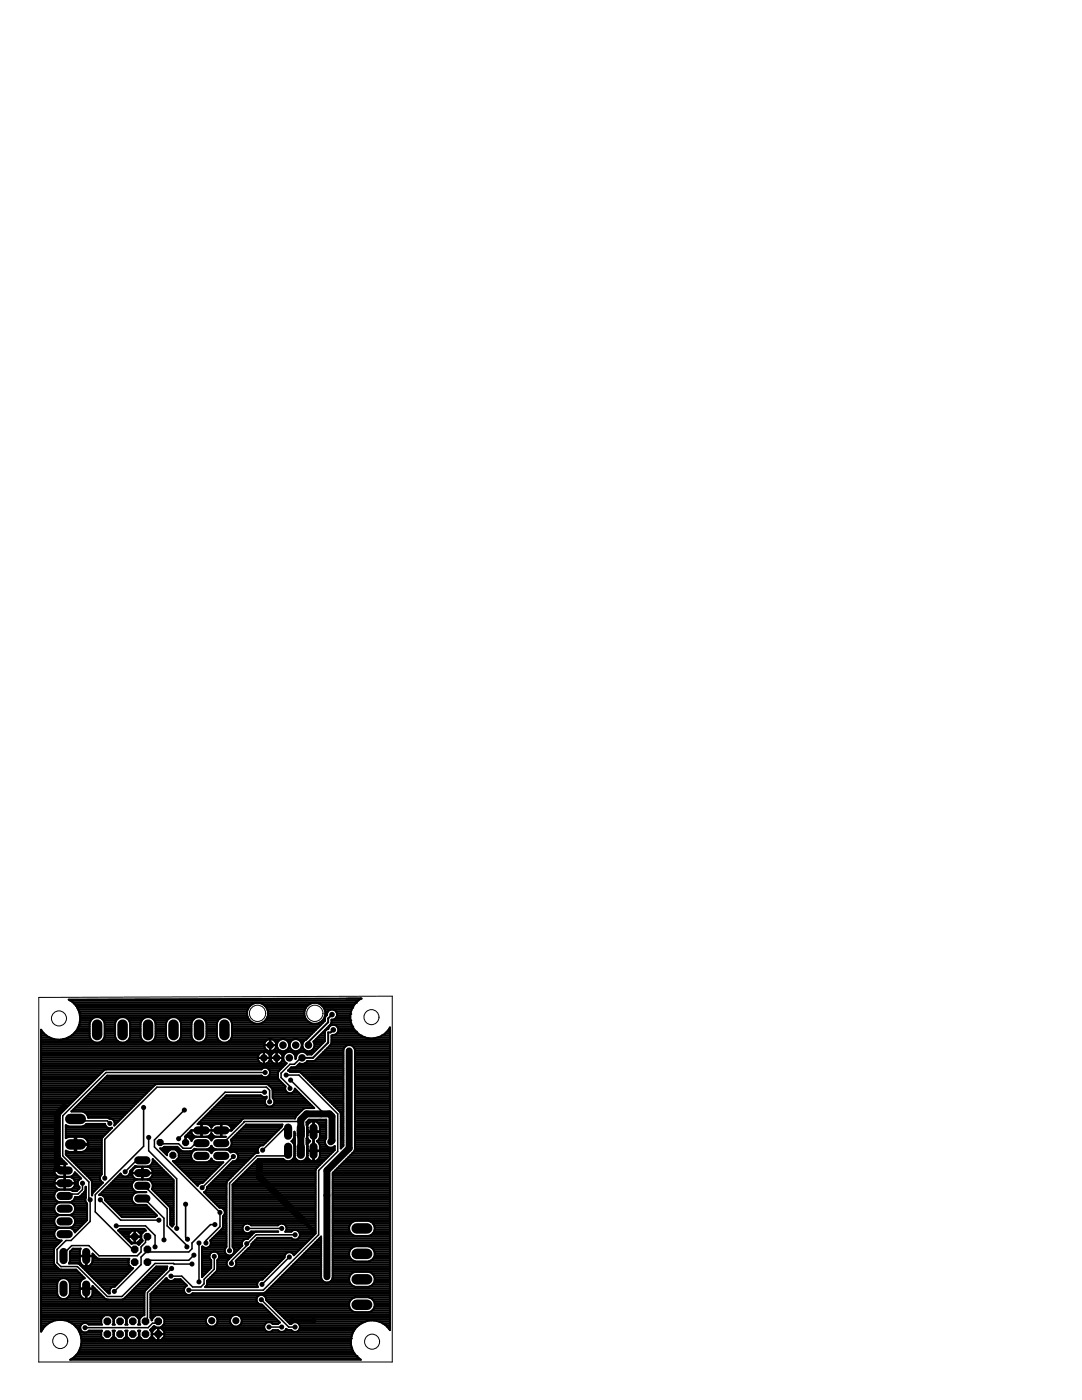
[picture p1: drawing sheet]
<svg xmlns="http://www.w3.org/2000/svg" width="216mm" height="279mm" viewBox="0 0 216 279" stroke-linecap="round" stroke-linejoin="round" font-family="sans-serif">
<g fill="none" stroke="#000" stroke-width=".2">
<path d="M7.7 199.1l70.6-.3v73h-70.6z"/>
<circle cx="11.8" cy="203.2" r="1.5"/>
<circle cx="51.4" cy="202.2" r="1.63"/>
<circle cx="62.8" cy="202.2" r="1.63"/>
<circle cx="74.1" cy="203" r="1.5"/>
<circle cx="12" cy="267.6" r="1.5"/>
<circle cx="74.2" cy="267.8" r="1.5"/>
</g>
<g fill="#000">
<circle cx="72" cy="199.3" r=".2"/>
<circle cx="13.3" cy="207.2" r=".2"/>
<circle cx="14.4" cy="206.6" r=".2"/>
<circle cx="15.3" cy="205.7" r=".2"/>
<circle cx="15.8" cy="204.5" r=".2"/>
<circle cx="15.8" cy="202" r=".2"/>
<circle cx="52.7" cy="211.1" r=".75"/>
<circle cx="52.8" cy="218" r=".51"/>
<circle cx="52.9" cy="214" r=".51"/>
<circle cx="53.8" cy="219.9" r=".51"/>
<circle cx="53.9" cy="208.6" r=".75"/>
<circle cx="55.2" cy="211.1" r=".75"/>
<circle cx="56.5" cy="208.6" r=".75"/>
<circle cx="57.1" cy="214.6" r=".51"/>
<circle cx="57.7" cy="211.1" r=".75"/>
<circle cx="57.9" cy="217.2" r=".51"/>
<circle cx="58" cy="215.6" r=".51"/>
<circle cx="59" cy="208.6" r=".75"/>
<circle cx="60.3" cy="211.1" r=".75"/>
<circle cx="61.5" cy="208.6" r=".75"/>
<circle cx="66.2" cy="202.5" r=".55"/>
<circle cx="66.5" cy="205.5" r=".55"/>
<circle cx="69.7" cy="209.7" r=".55"/>
<circle cx="69.9" cy="203.6" r=".2"/>
<circle cx="69.9" cy="202.4" r=".2"/>
<circle cx="70.3" cy="201.1" r=".2"/>
<circle cx="70.3" cy="204.8" r=".2"/>
<circle cx="71" cy="200.1" r=".2"/>
<circle cx="71" cy="205.9" r=".2"/>
<circle cx="72" cy="206.7" r=".2"/>
<circle cx="73.2" cy="207.2" r=".2"/>
<circle cx="74.4" cy="207.2" r=".2"/>
<circle cx="75.7" cy="207" r=".2"/>
<circle cx="77.6" cy="205.4" r=".2"/>
<circle cx="12.8" cy="220.9" r=".51"/>
<circle cx="16.5" cy="236.1" r=".51"/>
<circle cx="18" cy="239.4" r=".51"/>
<circle cx="20" cy="239.4" r=".51"/>
<circle cx="20.9" cy="235.1" r=".51"/>
<circle cx="21.9" cy="224.2" r=".51"/>
<circle cx="25" cy="233.9" r=".51"/>
<circle cx="28.7" cy="221" r=".51"/>
<circle cx="29.7" cy="227" r=".51"/>
<circle cx="32" cy="228" r=".77"/>
<circle cx="34.5" cy="230.6" r=".77"/>
<circle cx="35.6" cy="227.3" r=".51"/>
<circle cx="36.8" cy="221.5" r=".51"/>
<circle cx="37" cy="228" r=".77"/>
<circle cx="40.3" cy="237" r=".51"/>
<circle cx="44.9" cy="226.9" r=".2"/>
<circle cx="46.6" cy="230.8" r=".51"/>
<circle cx="51.8" cy="231.8" r=".55"/>
<circle cx="52.4" cy="229.5" r=".51"/>
<circle cx="58.8" cy="230.2" r=".2"/>
<circle cx="58.8" cy="229.5" r=".2"/>
<circle cx="58.8" cy="230.6" r=".2"/>
<circle cx="58.8" cy="229.9" r=".2"/>
<circle cx="58.8" cy="229.1" r=".2"/>
<circle cx="58.8" cy="226.6" r=".2"/>
<circle cx="58.8" cy="226.2" r=".2"/>
<circle cx="58.8" cy="228.8" r=".2"/>
<circle cx="61.3" cy="230.6" r=".2"/>
<circle cx="61.3" cy="229.1" r=".2"/>
<circle cx="61.3" cy="228.8" r=".2"/>
<circle cx="61.3" cy="225.4" r=".2"/>
<circle cx="61.3" cy="225.1" r=".2"/>
<circle cx="61.3" cy="230.2" r=".2"/>
<circle cx="61.3" cy="229.5" r=".2"/>
<circle cx="61.3" cy="229.9" r=".2"/>
<circle cx="61.3" cy="226.6" r=".2"/>
<circle cx="61.3" cy="226.2" r=".2"/>
<circle cx="65.2" cy="238.6" r=".55"/>
<circle cx="66" cy="227.9" r=".55"/>
<circle cx="22.8" cy="257.7" r=".51"/>
<circle cx="23.2" cy="244.6" r=".51"/>
<circle cx="26.9" cy="249.3" r=".82"/>
<circle cx="26.9" cy="246.8" r=".82"/>
<circle cx="26.9" cy="251.9" r=".82"/>
<circle cx="29.4" cy="249.3" r=".82"/>
<circle cx="29.4" cy="246.8" r=".82"/>
<circle cx="29.4" cy="251.9" r=".82"/>
<circle cx="30.9" cy="248.8" r=".51"/>
<circle cx="31.7" cy="243.5" r=".51"/>
<circle cx="32.7" cy="247.4" r=".51"/>
<circle cx="34.1" cy="254.7" r=".51"/>
<circle cx="34.2" cy="253.2" r=".51"/>
<circle cx="35.3" cy="245.2" r=".51"/>
<circle cx="37" cy="240.3" r=".51"/>
<circle cx="37.3" cy="248.8" r=".51"/>
<circle cx="37.4" cy="247.3" r=".51"/>
<circle cx="37.7" cy="257.5" r=".51"/>
<circle cx="38.3" cy="252.3" r=".51"/>
<circle cx="38.7" cy="250.5" r=".51"/>
<circle cx="39.7" cy="248.1" r=".51"/>
<circle cx="39.7" cy="255.8" r=".51"/>
<circle cx="41.1" cy="248.1" r=".51"/>
<circle cx="42.8" cy="250.7" r=".51"/>
<circle cx="42.9" cy="244.4" r=".51"/>
<circle cx="43.9" cy="242" r=".51"/>
<circle cx="45.8" cy="249.6" r=".51"/>
<circle cx="46.2" cy="252.1" r=".51"/>
<circle cx="49.2" cy="248.2" r=".51"/>
<circle cx="49.4" cy="245.2" r=".51"/>
<circle cx="52.1" cy="259.4" r=".51"/>
<circle cx="52.3" cy="256.3" r=".51"/>
<circle cx="56.2" cy="245.2" r=".51"/>
<circle cx="57.7" cy="250.9" r=".51"/>
<circle cx="58.9" cy="246.4" r=".51"/>
<circle cx="60.5" cy="243.6" r=".55"/>
<circle cx="62.6" cy="245.8" r=".55"/>
<circle cx="65.2" cy="254.8" r=".55"/>
<circle cx="13.6" cy="263.7" r=".2"/>
<circle cx="14.7" cy="264.3" r=".2"/>
<circle cx="14.7" cy="271" r=".2"/>
<circle cx="17" cy="265" r=".51"/>
<circle cx="21.4" cy="263.7" r=".82"/>
<circle cx="21.4" cy="266.2" r=".82"/>
<circle cx="24" cy="266.2" r=".82"/>
<circle cx="24" cy="263.7" r=".82"/>
<circle cx="26.5" cy="263.7" r=".82"/>
<circle cx="26.5" cy="266.2" r=".82"/>
<circle cx="29" cy="263.7" r=".82"/>
<circle cx="29" cy="266.2" r=".82"/>
<circle cx="31.6" cy="266.2" r=".82"/>
<circle cx="31.6" cy="263.7" r=".82"/>
<circle cx="42.2" cy="263.6" r=".71"/>
<circle cx="47.1" cy="263.6" r=".71"/>
<circle cx="53.7" cy="264.8" r=".51"/>
<circle cx="56.2" cy="264.8" r=".51"/>
<circle cx="58.2" cy="263.6" r=".55"/>
<circle cx="58.9" cy="264.8" r=".51"/>
<circle cx="62.6" cy="263.6" r=".55"/>
<circle cx="70" cy="267.1" r=".2"/>
<circle cx="71.1" cy="270.7" r=".2"/>
<circle cx="72.1" cy="264.1" r=".2"/>
<circle cx="74.6" cy="263.5" r=".2"/>
<circle cx="75.8" cy="263.8" r=".2"/>
<circle cx="76.9" cy="264.4" r=".2"/>
</g>
<g fill="none" stroke="#000" stroke-width="1.6">
<path d="M12.1 233.6h1.6M12.1 236.1h1.6M12.1 238.7h1.6M27.6 231.6h1.6M27.6 234.1h1.6M27.6 236.6h1.6M27.6 239.2h1.6M39.4 225.6h1.6M39.4 228.1h1.6M39.4 230.7h1.6M43.3 225.6h1.7M43.3 228.1h1.7"/>
<path d="M43.3 230.7h1.7M57.5 225v1.7M57.5 228.9v1.6M60 225v1.7M60 228.9v1.6M62.6 225v1.7M62.6 228.9v1.6M12.1 241.2h1.6M12.1 243.8h1.6M12.1 246.3h1.6M12.7 249.9v1.6M12.7 256.4v1.6"/>
<path d="M17.2 249.9v1.6M17.2 256.4v1.6"/>
</g>
<path d="M19.4 204.5v2.1M24.5 204.5v2.1M29.5 204.5v2.1M34.6 204.5v2.1M39.7 204.5v2.1M44.8 204.5v2.1M14 223.3h2.1M14 228.4h2.1M71.2 255.3h2.1M71.2 250.2h2.1M71.2 245.2h2.1M71.2 260.4h2.1" fill="none" stroke="#000" stroke-width="2.1"/>
<path d="M60.5 243.6l2.1 2.2M58.2 263.6h4.4" fill="none" stroke="#000" stroke-width=".81"/>
<path d="M69.7 209.7v19.5l-4.5 4.4v21.2M51.8 231.8v3.1l8.7 8.7M59.9 225.6l.1 .1M66 227.9l.2-.3v-4.8l-.5-.5h-4.5l-1.2 1.1v6.3" fill="none" stroke="#000" stroke-width="1.4"/>
<path d="M12.8 220.9l-1.4 1.4v10.9l1.5 .4" fill="none" stroke="#000" stroke-width="1.3"/>
<g fill="none" stroke="#000" stroke-width=".41">
<path d="M14 199.7h57.5M14.4 199.9h.1M14.4 199.9l.9 .9M69.1 199.3h2.9M72 199.3l-1 .8-.7 1M72 199.3l-58.3 .2 .7 .4M8.2 207.4h2.6M8.2 219.9h6.2M8.2 219.6h6.6M8.2 219.2h7M8.2 218.8h7.3M8.2 218.4h7.7"/>
<path d="M8.2 218.1h8.1M8.2 217.7h8.4M8.2 217.3h8.8M8.2 217h9.2M8.2 216.6h9.5M8.2 216.2h9.9M8.2 215.9h10.3M8.2 215.5h10.6M8.2 215.1h11M8.2 214.8h11.4M8.2 214.4h11.7M8.2 214h12.1"/>
<path d="M8.2 213.7h12.5M8.2 213.3h44.1M8.2 212.9h48.3M8.2 212.6h48.6M8.2 212.2h43.9M8.2 211.8h43.4M8.2 211.5h43.3M8.2 211.1h43.3M8.2 210.7h43.3M8.2 210.3h43.5M8.2 210h44.1M8.2 209.6h45.1"/>
<path d="M8.2 209.2h44.7M8.2 208.9h44.5M8.2 208.5h44.5M8.2 208.1h44.6M8.2 207.8h10.2M8.2 207h1.7M8.2 206.7h1.1M8.2 206.3h.6M8.2 205.9h.3M8.2 205.6h.1M8.6 206.1l-.4-.6v60.3l.7-1.1M8.6 206.1h.1"/>
<path d="M8.6 206.1l1 .8M9.6 206.9h.1M9.6 206.9l1.2 .5M10.8 207.4l1.3 .1M12.1 207.5h.1M12.5 207.4h5.6M13.6 207h4.3M14.3 206.7h3.6M14.4 206.6l-1.1 .6-1.2 .3M14.4 206.6h.1M14.5 200h56.6M14.7 206.3h3.2"/>
<path d="M14.9 200.4h35.5M15 205.9h2.9M15.2 200.8h34.7M15.3 200.8a4.3 4.3 0 0 1-.9 5.8M15.3 200.8h.1M15.3 205.6h2.6M15.4 201.1h34.2M15.5 205.2h2.4M15.6 201.5h33.8M15.7 204.8h2.2M15.8 201.9h33.5M15.8 204.5h2.1"/>
<path d="M15.9 202.2h33.4M15.9 204.1h2M15.9 202.6h33.4M16 203.7h2.1M16 203h33.4M16 203.3h2.4M16.1 219.9h11.4M16.5 219.6h11.4M16.9 219.2h11.3M17.2 218.8h11.4M17.6 218.4h11.4M18 218.1h11.3"/>
<path d="M18.1 207.4a1.53 1.53 0 0 0 2.6 0M18.4 217.7h11.3M18.7 217.3h11.4M19.1 203l-.6 .2-.4 .4-.2 .6v2.7l.2 .5M19.1 217h11.3M19.5 216.6h11.3M19.7 203l.5 .2 .5 .4 .2 .6v2.7l-.2 .5M19.8 216.2h36.6M20.2 215.9h35.8M20.3 207.8h3.2M20.4 203.3h3.1M20.6 215.5h35.1"/>
<path d="M20.7 207.4h2.5M20.7 203.7h2.5M20.8 207h2.2M20.8 204.1h2.2M20.9 206.7h2.1M20.9 206.3h2.1M20.9 205.9h2.1M20.9 205.6h2.1M20.9 205.2h2.1M20.9 204.8h2.1M20.9 204.5h2.1M20.9 215.1h34.6"/>
<path d="M21.3 214.8h31M23.2 207.4a1.53 1.53 0 0 0 2.5 0M24.2 203l-.6 .2-.4 .4-.2 .6v2.7l.2 .5M24.8 203l.5 .2 .4 .4 .3 .6v2.7l-.3 .5M25.4 207.8h3.2M25.5 203.3h3.1M25.8 207.4h2.5M25.8 203.7h2.4M25.9 207h2.2M25.9 204.1h2.2M26 206.7h2M26 206.3h2"/>
<path d="M26 205.9h2M26 205.6h2M26 205.2h2M26 204.8h2M26 204.5h2M29.2 203l-.5 .2-.4 .4-.3 .6v2.7a1.53 1.53 0 0 0 1.2 1.2 1.53 1.53 0 0 0 1.6-.7M29.8 203l.6 .2 .4 .4 .2 .6v2.7l-.2 .5M30.5 207.8h3.2M30.5 203.3h3.1M30.8 207.4h2.5M30.9 203.7h2.4M31 207h2.2"/>
<path d="M31 204.1h2.2M31 206.7h2.1M31 206.3h2.1M31 205.9h2.1M31 205.6h2.1M31 205.2h2.1M31 204.8h2.1M31 204.5h2.1M34.3 203l-.5 .2-.5 .4-.2 .6v2.7a1.53 1.53 0 0 0 1.2 1.2 1.53 1.53 0 0 0 1.6-.7M34.9 203l.6 .2 .4 .4 .2 .6v2.7l-.2 .5M35.6 207.8h3.2M35.6 203.3h3.1"/>
<path d="M35.9 207.4h2.5M35.9 203.7h2.5M36.1 207h2.2M36.1 204.1h2.1M36.1 206.7h2.1M36.1 206.3h2.1M36.1 205.9h2.1M36.1 205.6h2.1M36.1 205.2h2.1M36.1 204.8h2.1M36.1 204.5h2.1M39.4 203l-.5 .2-.5 .4-.2 .6v2.7l.2 .5"/>
<path d="M40 203l.6 .2 .4 .4 .2 .6v2.7a1.53 1.53 0 0 1-1.2 1.2 1.53 1.53 0 0 1-1.6-.7M40.6 207.8h3.2M40.7 203.3h3.1M41 207.4h2.5M41 203.7h2.5M41.1 207h2.2M41.2 204.1h2.1M41.2 206.7h2.1M41.2 206.3h2.1M41.2 205.9h2.1M41.2 205.6h2.1M41.2 205.2h2.1"/>
<path d="M41.2 204.8h2.1M41.2 204.5h2.1M43.8 219.9h9M44.2 219.6h8.7M44.5 203l-.6 .2-.4 .4-.2 .6v2.7l.2 .5M44.6 219.2h8.5M44.9 218.8h7.4M45.1 203l.5 .2 .5 .4 .2 .6v2.7a1.53 1.53 0 0 1-1.2 1.2 1.53 1.53 0 0 1-1.6-.7M45.7 207.8h7.3M45.8 203.3h3.8M46.1 207.4h7.5M46.1 203.7h3.8"/>
<path d="M46.2 207h15.3M46.2 204.1h4.2M46.3 206.7h15.6M46.3 206.3h16M46.3 205.9h16.3M46.3 205.6h16.7M46.3 205.2h17.1M46.3 204.8h17.4M46.3 204.5h17.8M49.3 202.6a2.12 2.12 0 0 0 2.1 1.8 2.12 2.12 0 0 0 2.1-1.8M49.3 202.6a2.12 2.12 0 0 1 2.1-2.5 2.12 2.12 0 0 1 2.1 2.5M51.5 211.1h2.4"/>
<path d="M51.6 211.8a1.23 1.23 0 0 1 1.1-1.9 1.23 1.23 0 0 1 1 1.9M51.6 211.8a1.23 1.23 0 0 0 2.1 0M52.4 204.1h9.5M52.4 200.4h9.4M52.6 209.9v2.4M52.6 212.2h.1M52.6 211.8h.1M52.6 211.5h.1M52.6 211.1h.1M52.6 210.7h.1M52.6 210.3h.1M52.6 210h.1"/>
<path d="M52.7 209.9v2.4M52.7 208.6h2.4M52.8 203.7h8.6M52.9 200.8h8.4M53.1 210h1.7M53.2 203.3h7.8M53.2 201.1h7.8M53.2 212.2h1.4M53.3 203h7.6M53.3 201.5h7.6M53.5 202.6h7.2M53.5 202.2h7.2"/>
<path d="M53.5 201.9h7.2M53.5 213.3h2.6M53.6 214.8h1.9M53.6 210.3h.7M53.7 211.8h.5M53.7 216.6h3.1M53.8 210.7h.3M53.8 213.7h1.9M53.8 214.4h1.7M53.8 211.5h.2M53.9 211.1h.1M53.9 214h1.6"/>
<path d="M53.9 207.4h.1M53.9 207.4v2.4M53.9 209.6h.1M53.9 209.2h.1M53.9 208.9h.1M53.9 208.5h.1M53.9 208.1h.1M53.9 207.8h.1M54 211.1h2.4M54 217h2.9M54.2 211.8a1.23 1.23 0 0 0 2 0M54.2 211.8a1.23 1.23 0 0 1 1-1.9 1.23 1.23 0 0 1 1 1.9"/>
<path d="M54.2 207.4h2M54.4 217.3h2.5M54.4 218.8h6M54.4 218.4h5.6M54.4 218.1h3M54.4 217.7h2.6M54.5 219.2h6.2M54.6 209.6h1.2M54.7 219.6h6.4M54.8 219.9h6.7M54.8 207.8h.8M55 209.2h.4"/>
<path d="M55 208.1h.3M55.1 208.9h.2M55.1 208.5h.2M55.2 209.9v2.4M55.2 212.2h.1M55.2 211.8h.1M55.2 211.5h.1M55.2 211.1h.1M55.2 210.7h.1M55.2 210.3h.1M55.2 210h.1M55.5 214l.1 1.4 1.4 1.4a.97 .97 0 0 0 .6 1.4 .97 .97 0 0 0 1.2-.9l3.9 3.8h-1.8l-.4 .2-1.5 1.5-.1 .4"/>
<path d="M55.6 210h1.7M55.8 212.2h1.4M56.1 210.3h.7M56.2 211.8h.5M56.3 210.7h.3M56.4 211.5h.2M56.4 211.1h.1M56.7 211.8l.5 .4-1.7 1.8M56.8 207.4h1.9M57.1 209.6h1.2M57.4 207.8h.7M57.5 213.7l.4 .2 2.1 .1 7.9 8 .1 7.2 .5-.5v-19.2a1.18 1.18 0 0 1 1.2-1 1.18 1.18 0 0 1 1.1 1v19.9l-.1 .4-4.3 4.3v20.9a1.18 1.18 0 0 1-1.2 1 1.18 1.18 0 0 1-1.1-1v-8.2l-11.2 11.2-14.5 .1a.97 .97 0 0 1-1.5 0 .97 .97 0 0 1 .4-1.5l-1.3-1.3h-1.1l-.6 .3"/>
<path d="M57.5 213.7h11M57.5 209.2h.5M57.6 208.1h.3M57.7 208.9h.1M57.7 208.5h.1M57.8 213.3h10.7M58 209.3a1.23 1.23 0 0 1 .8-1.9 1.23 1.23 0 0 1 1.4 1.4 1.23 1.23 0 0 1-1.9 .8M58 209.3l.3 .3M58.1 210h1.8M58.3 218.1h1.3M58.7 210.3h.6M58.7 217.7h.6"/>
<path d="M58.8 217.3h.1M58.9 210.7h.2M58.9 211.1h.2M59.1 212.9h9.4M59.3 207.4h1.9M59.5 212.6h9M59.7 209.6h1.2M59.9 207.8h.8M60 214h8.5M60 209.2h.5M60.1 208.1h.3M60.2 208.9h.2"/>
<path d="M60.2 208.5h.1M60.4 214.4h8.1M60.5 209.3l.4 .3M60.7 210h1.9M60.7 214.8h7.8M60.7 202.6a2.12 2.12 0 0 1 2.1-2.5 2.12 2.12 0 0 1 2.1 2.5M60.7 202.6a2.12 2.12 0 0 0 2.1 1.8 2.12 2.12 0 0 0 2.1-1.8M60.9 212.2h7.6M61.1 215.1h7.4M61.2 210.3h1.1M61.3 211.8h7.2M61.3 210.4a1.22 1.22 0 0 0-1.4-.4 1.22 1.22 0 0 0-.8 1.2l-.2 .1a1.23 1.23 0 0 0-1.4-1.4 1.23 1.23 0 0 0-.8 1.9"/>
<path d="M61.3 211.8a1.18 1.18 0 0 1-1.5 .4l-.7 .7-1 .1-.6 .7M61.3 210.4v.1M61.5 215.5h7M61.8 215.9h6.7M62.2 216.2h6.3M62.2 209.6h.8M62.6 216.6h5.9M62.6 209.3a1.23 1.23 0 0 1-1.7 .3M62.6 209.2h.8M62.7 207.8h2.1M62.7 208.1h1.8M62.7 208.9h1.1"/>
<path d="M62.8 208.5h1.3M62.9 217h5.6M63 207.4h1.8M63 211.5h5.5M63.3 217.3h5.2M63.4 207h1.4M63.4 211.1h5.1M63.7 217.7h4.8M63.8 206.7h1M63.8 210.7h4.7M63.8 204.1h.7M63.8 200.4h7"/>
<path d="M64 218.1h4.5M64.1 206.3h.7M64.1 210.3h4.4M64.3 203.7h.5M64.3 200.8h6.2M64.4 218.4h4.1M64.5 205.9h.3M64.5 210h4M64.6 203.3h.2M64.6 201.1h5.7M64.8 203h.1M64.8 218.8h3.7"/>
<path d="M64.8 201.5h1.2M64.8 203.7l-3.7 3.8a1.19 1.19 0 0 0-.6 1.8M64.8 205.9a.64 .64 0 0 1 .7-.5 1.04 1.04 0 0 1 1.2-.9 1.04 1.04 0 0 1 .8 1.2 1.04 1.04 0 0 1-1.1 .9l-.3 .1-.1 1.7-3.2 3.3-1.5 .1M64.8 205.9v1.9l-2.6 2.7h-.9M64.9 205.6h.1M64.9 209.6h3.6M64.9 202.6h.3M64.9 202.2h.4M64.9 201.9h.5M65.1 219.2h3.4M65.2 205.2h.3M65.3 209.2h3.3"/>
<path d="M65.5 219.6h3M65.6 204.8h.2M65.6 208.9h3.3M65.9 219.9h2.6M66 204.5h4.2M66 208.5h11.8M66.1 207.4h11.7M66.1 208.1h11.7M66.1 207.8h11.7M66.1 207h6.8M66.1 204.1h3.9M66.1 203.7h3.8"/>
<path d="M66.2 206.7h5.8M66.2 202.5l-.7 .7v.8l-4 3.9v.7M66.5 205.5l-.5 .5h-.5v2.1l-3.1 3h-2.1M66.5 201.5h3.7M66.8 203.3h3.1M66.8 203.3l-.7 .2-.1 .9-3.5 3.5a1.21 1.21 0 0 1 .1 1.4M66.8 203.3a1.02 1.02 0 0 0-.1-1.7 1.02 1.02 0 0 0-1.5 1l-.4 .5v.6M67.1 201.9h2.9M67.1 203h2.8M67.2 206.3h4.3M67.2 204.8h3.1M67.2 202.2h2.7"/>
<path d="M67.3 202.6h2.6M67.4 205.9h3.6M67.5 205.2h3M67.5 205.6h3.3M70.3 201.1l-.4 1.3v1.2l.4 1.2M70.3 204.8a4.3 4.3 0 0 0 6.5 1.5M70.5 208.9h7.3M70.7 209.2h7.1M70.8 219.9h7M70.8 219.6h7M70.8 219.2h7M70.8 218.8h7"/>
<path d="M70.8 218.4h7M70.8 218.1h7M70.8 217.7h7M70.8 217.3h7M70.8 217h7M70.8 216.6h7M70.8 216.2h7M70.8 215.9h7M70.8 215.5h7M70.8 215.1h7M70.8 214.8h7M70.8 214.4h7"/>
<path d="M70.8 214h7M70.8 213.7h7M70.8 213.3h7M70.8 212.9h7M70.8 212.6h7M70.8 212.2h7M70.8 211.8h7M70.8 211.5h7M70.8 211.1h7M70.8 210.7h7M70.8 210.3h7M70.8 210h7"/>
<path d="M70.8 209.6h7M75.4 207h2.4M76.2 206.7h1.6M76.8 206.3h.1M76.8 206.3l1-1.3v60.4M76.8 206.3h1M77.2 205.9h.6M77.5 205.6h.3M77.7 205.2h.1M8.2 228h3.7M8.2 231.7h4.5M8.2 225.8h3.7"/>
<path d="M8.2 236.1h7.3M8.2 223.2h3.7M8.2 221.8h4.4M8.2 224.3h3.7M8.2 239.8h3.3M8.2 239.4h2.9M8.2 239.1h2.7M8.2 238.7h2.6M8.2 238.3h2.7M8.2 238h2.8M8.2 237.6h3.2M8.2 237.2h3.2"/>
<path d="M8.2 236.9h2.8M8.2 236.5h2.7M8.2 235.8h2.7M8.2 235.4h2.8M8.2 235h3.3M8.2 234.7h3.2M8.2 234.3h2.8M8.2 233.9h2.7M8.2 233.2h2.7M8.2 232.8h2.9M8.2 232.4h3.4M8.2 232.1h4.9"/>
<path d="M8.2 231.3h4.1M8.2 231h3.8M8.2 230.6h3.7M8.2 230.2h3.7M8.2 229.9h3.7M8.2 229.5h3.7M8.2 229.1h3.7M8.2 228.8h3.7M8.2 228.4h3.7M8.2 227.7h3.7M8.2 227.3h3.7M8.2 226.9h3.7"/>
<path d="M8.2 226.6h3.7M8.2 226.2h3.7M8.2 225.4h3.7M8.2 225.1h3.7M8.2 224.7h3.7M8.2 224h3.7M8.2 223.6h3.7M8.2 222.9h3.7M8.2 222.5h3.7M8.2 222.1h4M8.2 221.4h4.7M8.2 221h5.1"/>
<path d="M8.2 220.7h5.5M8.2 220.3h5.9M10.8 233.5a1.23 1.23 0 0 1 1-1.2h1.1v5.1M11 236.9l-.2-.7h4.2l-.2 .7M11 234.3l-.2-.6h2.2v3.7M11 235.4l-.2 .7M11 238a1.29 1.29 0 0 0 .8 2M11 236.9l.8 .5M11 234.3l.4 .4M11.4 234.7l.4 .2M11.4 237.6l-.4 .4M11.8 234.9h1.1"/>
<path d="M11.8 234.9l-.8 .5M11.8 240a1.29 1.29 0 0 0-1 1.2 1.29 1.29 0 0 0 1 1.3M11.8 237.4h2.2M11.8 240h2.2M11.8 237.4l-.4 .2M12.9 237.2h.1M12.9 236.9h.1M12.9 236.5h.1M12.9 235.8h.1M12.9 235.4h.1M12.9 235h.1M12.9 234.7h.1"/>
<path d="M12.9 234.3h.1M12.9 233.9h.1M12.9 233.2h.1M12.9 232.8h.1M12.9 232.4h.1M13 234.9h1M13.1 225.8h8.5M13.1 230.2h7.2M13.1 229.9h.5M13.1 226.9h.5M13.1 226.6h7.8M13.1 226.2h8.1"/>
<path d="M13.1 225.4h8.9M13.1 225.1h8.4M13.1 224.7h.4M13.3 230.6h7M13.7 231h6.6M14 234.9a1.23 1.23 0 0 1 1 1.2M14 240a1.29 1.29 0 0 1 1 1.2 1.29 1.29 0 0 1-1 1.3M14 237.4l.4 .2M14 231.3h6.3M14.3 239.8h2.8M14.3 235h1.7M14.4 237.2h1.4"/>
<path d="M14.4 231.7h5.9M14.4 237.6h1M14.5 234.7h1.1M14.7 221.4h11.3M14.8 239.4h2.2M14.8 235.4h1M14.8 232.1h5.5M14.8 236.9h1M14.8 236.9l-.8 .5M14.8 234.3l.1-.3 1.3 1.2a.96 .96 0 0 0-.7 .7 .96 .96 0 0 0 .4 1v.3l-.6 .5-.9-.1M14.8 234.3l-.8 .6M14.8 234.3h.5"/>
<path d="M14.9 228h.3M14.9 229.9h.3M14.9 229.5h.3M14.9 229.1h.3M14.9 228.8h.3M14.9 227.7h.3M14.9 227.3h.3M14.9 226.9h.3M14.9 239.1h2.2M14.9 235.8h.7M14.9 236.5h.7M15 221h11.4"/>
<path d="M15.2 232.4h5.1M15.2 228.4h5.1M15.4 220.7h11.4M15.5 232.8h4.8M15.8 220.3h11.3M15.9 233.2h4.4M16 238.7h1.1M16.3 233.5h4M16.4 238.3h.7M16.4 221.8l.6 .2 .4 .5M16.5 229.9h3.8M16.5 226.9h4"/>
<path d="M16.6 233.9h3.7M16.7 224.7h4.4M16.8 238h.3M17 234.3h3.3M17 237.6h.1M17.1 222.1h8.2M17.1 237.2h.1M17.1 236.9h.1M17.1 239a.92 .92 0 0 0 .3 1.2M17.1 236.8l-.1 1-1.1 1-.9 .1a1.28 1.28 0 0 1-1 1.1M17.1 236.8v2.2M17.1 239h.1"/>
<path d="M17.1 227.3h3.2M17.1 229.5h3.2M17.2 224.3h3.8M17.4 234.7h2.7M17.4 222.5l.2 .6 6.6 .1M17.4 222.5h7.5M17.4 229.1h2.9M17.4 227.7h2.9M17.6 222.9h7M17.6 228.8h2.7M17.6 228h2.7M17.7 235h2.2"/>
<path d="M18.1 235.4h1.9M18.3 235.8h1.9M18.3 236.1h2.1M18.3 238.3h.1M18.3 238h.3M18.3 237.6h.7M18.3 237.2h1M18.3 236.9h1.4M18.3 236.5h1.8M19.8 238.5a.97 .97 0 0 1 1.2 1l3.3 3.4h6.6l.4-.3-2.1-2.1h-1.9l-.8-.6-.2-.5M19.8 238.5h.1M20 238.3h6.6"/>
<path d="M20.3 227.3v7.1a.95 .95 0 0 0 .2 1.6l-2 2.1-.1 .5-.1-2.8M20.3 238h6.9M20.6 238.7h5.8M20.7 237.6h6M20.9 239.1h5.4M21 239.4h5.3M21.1 237.2h5.4M21.1 224.7l-.1-.4h-3.7l-.9 .5h-2.7l-.6-.2v2.5l.6-.2h1.2v1.3h2.7a1.47 1.47 0 0 0-1.2-1.3h-1.2v3h1.2a1.47 1.47 0 0 0 1.2-1.4h-2.7v1.4h-1.2l-.6-.3v.8l5.2 5.4M21.1 224.7a.95 .95 0 0 0 1.3 .4M21.2 239.8h5.3M21.4 236.9h4.9M21.8 236.5h4.5"/>
<path d="M22.1 223.2a.97 .97 0 0 1 .7 1.4l8.4-8.2h22.1l1.1 1.1v1.6a.98 .98 0 0 1 .1 1.5 .98 .98 0 0 1-1.4 0 .98 .98 0 0 1 .1-1.5v-.2a.91 .91 0 0 1-1.2-.3h-6.8l-5.8 5.7h8.1M22.2 236.1h4.2M22.3 225.1h.1M22.4 225.1l-2.1 2.2M22.5 235.8h4.2M22.7 223.6h1.1M22.9 224h.5M22.9 224.3h.2M22.9 235.4h4.4M23.3 235h3.4M23.6 234.7h.8M24 234.3h.1"/>
<path d="M25.5 234.7a.96 .96 0 0 1-1.4-.5l-4.3 4.3M25.5 234.7h.9M25.7 221.8h-11.4l7.1-7.1h30.8a.98 .98 0 0 0 1.4 .1 .98 .98 0 0 0 0-1.5 .98 .98 0 0 0-1.4 .1l-31.4 .1-8.9 9.1v8.2l1.4 1.5h-.3v1.2h-4.8M25.8 234.3h.5M25.9 233.9h.4M26.1 233.5h.3M26.5 233.2h.2M26.9 232.8h.4M27.3 232.8a1.23 1.23 0 0 0-1 1.3h4.2a1.23 1.23 0 0 0-1-1.3M27.3 235.4a1.23 1.23 0 0 1-1-1.2h4.2a1.23 1.23 0 0 1-1 1.2M27.3 235.4h2.2M27.3 235.4a1.29 1.29 0 0 0-1 1.2 1.29 1.29 0 0 0 1 1.3"/>
<path d="M27.3 237.9a1.29 1.29 0 0 0-1 1.5M27.3 237.9h1.9M27.3 232.8l-.3-.1-1.1 1.1-.1 .6-.3 .3M27.3 232.8h2.2M28.3 232.8v2.6M28.3 233.5h.2M28.3 235h.2M28.3 234.7h.2M28.3 234.3h.2M28.3 233.9h.2M28.3 233.2h.2M28.5 232.8v2.6"/>
<path d="M29.5 232.8a1.29 1.29 0 0 0 1-1.5l4.1 4.2v8.9l-.2 .4-.4-.4-.1-3.5M29.5 235.4a1.28 1.28 0 0 1 .8 1.9l3.6 3.6M29.5 235.4h5M29.5 232.8h2.5M30.1 233.2h2.2M30.1 235h4.1M30.1 235.8h4.5M30.1 232.4h1.5M30.3 237.2h4.3M30.4 233.5h2.3M30.4 234.7h3.4M30.4 236.1h4.2"/>
<path d="M30.4 232.1h.8M30.5 231.7h.4M30.5 236.9h4.1M30.5 236.5h4.1M30.5 234.3h2.9M30.5 233.9h2.6M30.5 231.3h.1M30.6 237.6h4M31 238h3.6M31.3 238.3h3.3M31.7 238.7h2.9M32.1 239.1h2.5"/>
<path d="M32.3 229.5h1.6M32.4 239.4h2.2M32.5 229.1h3.1M32.6 229.9h.9M32.8 239.8h1.8M33 230.2h.3M34.9 232.1h9.5M35.1 229.5h.9M35.2 232.4h8.9M35.4 231.3h2.9M35.5 229.9h2.9M35.6 232.8h8.1"/>
<path d="M35.7 231h2.4M35.7 230.6h2.4M35.7 230.2h2.5M36 233.2h7.3M36.3 233.5h6.7M36.7 233.9h5.9M37 226.8v1.2M37 228h.1M37 227.7h.1M37 227.3h.1M37 226.9h.1M37.1 234.3h5.1"/>
<path d="M37.2 226.6h1.4M37.4 234.7h4.5M37.6 226.2h.7M37.6 226.9h1.4M37.8 235h3.7M37.9 225.8h.2M38 227.3h.5M38.1 225.9l.6 .8 .4 .2M38.2 235.4h2.9M38.2 227.7h.1M38.5 235.8h2.2M38.6 229.5h.3"/>
<path d="M38.6 231.7h-4.1l4.9 5 .1-.2M38.9 236.1h1.1M39.1 226.9h2.2M39.1 229.4a1.29 1.29 0 0 0-1 1.3 1.29 1.29 0 0 0 1 1.2h2.2l.4-.1 .5-.6 .4 .6 .5 .1h1.5l-4.2 4.2-.6 .1-.3 .3M39.1 229.4l-.3-.1-.6 .5h-1.8l-1-.9h-2.7l-.3 .3h-.4l1.3 1.4v-.5l.7-.7h1l.7 .7v.9l-.7 .7M39.1 229.4h2.2M39.3 236.5h.2M39.8 224h8M40.1 223.6h8.1M40.2 224.3v2.6M40.2 225.8h.1M40.2 226.6h.1"/>
<path d="M40.2 226.2h.1M40.2 225.4h.1M40.2 225.1h.1M40.2 224.7h.1M40.3 224.3v2.6M40.5 223.2h8M40.7 238h4.5M40.9 222.9h18.1M41.1 238.3h4.1M41.1 237.6h4.1M41.2 237.6l-.5 .3 3.1 3.1a.97 .97 0 0 1 1 .6 .97 .97 0 0 1-.3 1.1M41.3 222.5h18"/>
<path d="M41.3 226.9l.4-.2 .5-.6 .4 .6 .5 .2M41.3 226.9l.4 .2 .5 .5 .4-.5 .5-.2M41.3 229.4l.4 .2 .5 .6 .4-.6 .5-.2M41.3 229.4l.4-.2 .5-.5 .4 .5 .5 .2M41.3 224.3l.4 .2 .5 .6 .4-.6 .5-.2M41.3 237.2h3.9M41.4 236.9h3.8M41.4 226.9h1.6M41.5 238.7h3.7M41.5 229.5h1.4M41.6 222.1h18.1M41.7 236.5h3.5"/>
<path d="M41.8 231.7h.8M41.8 229.1h.7M41.8 239.1h3.4M41.9 226.6h.6M41.9 224.7h.5M42 227.3h.4M42 221.8h18.1M42 229.9h.4M42.1 236.1h3.1M42.1 231.3h.1M42.1 228.8h.1M42.2 226.2h.1"/>
<path d="M42.2 239.4h3M42.4 221.4h18M42.5 235.8h2.8M42.6 239.8h2.6M42.7 221h19.9M42.8 235.4h2.9M43.1 226.9h1.8M43.1 229.4h2.1M43.1 220.7h10.1M43.2 235h2.9M43.5 220.3h9.4M43.6 234.7h2.8"/>
<path d="M43.9 234.3h2.9M44.1 224.3v2.6M44.1 225.8h.1M44.1 226.6h.1M44.1 226.2h.1M44.1 225.4h.1M44.1 225.1h.1M44.1 224.7h.1M44.2 224.3v2.6M44.3 233.9h2.9M44.7 233.5h2.8M45 233.2h2.9"/>
<path d="M45.2 224.3a1.23 1.23 0 0 1 1 1.2h-8l-1.3 1.3h.6l.7 .7v.2l.5-.6 .4-.2M45.2 229.4l.8 .6M45.4 232.8h2.9M45.4 229.5h6M45.8 229.1h5.7M45.8 232.4h2.8M45.9 224.7h1.2M45.9 229.9h.4M46 230h.1M46 230a.98 .98 0 0 1 1.5 .6M46.1 228.8h5.7M46.1 225.1h.6"/>
<path d="M46.1 227.7h7.3M46.2 232.1h2.8M46.2 228.4h6.5M46.2 228h6.9M46.2 228.4l-.1-.9 3-3.1h7.3l-.2 .5-3.7 3.7a.97 .97 0 0 0-.9 .4 .97 .97 0 0 0 0 1.1l-.7 .1-5.7 5.8v12.8l-.4 .6v.4M46.2 228.4l-.2 .5-.8 .5M46.2 225.4h.2M46.2 227.3h7.6M46.4 239.8h16.6M46.4 239.4h16.6M46.4 239.1h16.6M46.4 238.7h16.6"/>
<path d="M46.4 238.3h16.6M46.4 238h16.6M46.4 237.6h16.6M46.4 237.2h16.6M46.4 236.9h16.6M46.4 236.5h16.6M46.6 226.9h7.6M46.7 236.1h16.3M46.8 229.9h4.7M46.9 231.7h2.5M47 226.6h7.5M47 235.8h16"/>
<path d="M47.3 226.2h7.6M47.4 230.2h3.4M47.4 231.4l-.3 .2-.6 .2-5.2 5.1-.1 .7M47.4 231.3h2.3M47.4 235.4h15.6M47.5 230.6h3M47.5 230.6l-.1 .8M47.5 231h2.6M47.7 225.8h7.6M47.8 235h15.2M48.1 225.4h7.5M48.1 234.7h14.9"/>
<path d="M48.5 225.1h7.5M48.5 234.3h14.5M48.8 224.7h7.4M48.9 233.9h14.1M49.3 233.5h13.7M49.6 233.2h13.5M50 232.8h13.5M50.4 232.4h13.5M50.7 232.1h13.5M51.1 231.7h6M51.5 231.3h5.1M54.4 220.7h7.8"/>
<path d="M54.7 220.3h7.2M57.8 231.7h1.9M58.3 227.7h.6M58.4 231.3h.7M58.5 228h.4M58.6 227.3h.3M58.7 231h.2M58.7 228.4h.1M58.8 226.9h.1M58.8 230.7a1.28 1.28 0 0 1-1 1 1.28 1.28 0 0 1-1.3-.4h-5l-5.1 5.1v12.4l.4 .6v.4M58.8 230.7a1.29 1.29 0 0 0 1.2 1.1 1.29 1.29 0 0 0 1.3-1.1M58.8 225.9v1"/>
<path d="M58.8 228.6v2.1M58.8 226.9l-.2 .5-.4 .4 .4 .3 .2 .5M58.8 226.9l.1 .3-.1 1.4M58.9 223.2h-10.3l-2.4 2.5h-8.1v.2M58.9 223.2h.1M60.4 231.7h1.8M61 231.3h.6M61.2 228h.4M61.2 224.3h.3M61.2 227.7h.6M61.2 227.3h.2M61.2 224h.6"/>
<path d="M61.2 231h.2M61.2 228.4h.2M61.3 224.7h.1M61.3 226.9h.1M61.3 225.9h2.5v1M61.3 224.8v2.1M61.3 228.6v2.1M61.3 226.9l-.1 .3 .1 1.4M61.3 224.8l-.1-.9 .4-.4h3.5v3.7l-.3 .5M61.3 225.8h1.2M61.3 226.9l.2 .5 .4 .4-.4 .3-.2 .5M61.5 223.6h3.6"/>
<path d="M61.8 224l.7-.2v7.9a1.23 1.23 0 0 1-1.2-1M61.8 224l-.5 .8M62.5 228h.1M62.5 231.7h.1M62.5 225.8h.1M62.5 224.3h.1M62.5 231.3h.1M62.5 231h.1M62.5 230.6h.1M62.5 230.2h.1M62.5 229.9h.1M62.5 229.5h.1"/>
<path d="M62.5 229.1h.1M62.5 228.8h.1M62.5 228.4h.1M62.5 227.7h.1M62.5 227.3h.1M62.5 226.9h.1M62.5 226.6h.1M62.5 226.2h.1M62.5 225.4h.1M62.5 225.1h.1M62.5 224.7h.1M62.5 224h.1"/>
<path d="M62.6 225.8h2.5M62.9 231.7h1.7M63.3 224l-.7-.2v7.9a1.23 1.23 0 0 0 1.2-1v-1h-2.5M63.3 224l.3 .3M63.3 224h1.8M63.4 227.7h1.4M63.5 231.3h1.5M63.5 228h1.3M63.6 224.3l.2 .5v1M63.6 224.3h1.5M63.7 227.3h1.3M63.7 231h1.6"/>
<path d="M63.7 228.4h1.3M63.8 224.7h1.3M63.8 226.9h1.3M63.8 226.9l-.2 .5-.4 .4 .4 .3 .2 .5v1h-2.5M63.8 230.6h1.9M63.8 230.2h2.3M63.8 229.9h2.7M63.8 229.5h3M63.8 229.1h3M63.8 228.8h1.4M63.8 226.6h1.3M63.8 226.2h1.3"/>
<path d="M63.8 225.4h1.3M63.8 225.1h1.3M64.8 227.7a1.16 1.16 0 0 0 .6 1.2 1.16 1.16 0 0 0 1.4-.2v.8M66.2 220.3h2.3M66.4 236.1h11.4M66.4 239.8h11.4M66.4 239.4h11.4M66.4 239.1h11.4M66.4 238.7h11.4M66.4 238.3h11.4M66.4 238h11.4M66.4 237.6h11.4"/>
<path d="M66.4 237.2h11.4M66.4 236.9h11.4M66.4 236.5h11.4M66.4 235.8h11.4M66.4 235.4h11.4M66.4 235h11.4M66.4 234.7h11.4M66.4 234.3h11.4M66.5 233.9h11.3M66.6 220.7h1.9M66.8 228.8h.1M66.8 229.5l-3.8 4v12.7l-4.4 4.3a.97 .97 0 0 0-1.1-.6 .97 .97 0 0 0-.7 1.1l-4.4 4.4a.97 .97 0 0 0-1 .4 .97 .97 0 0 0 .1 1.1h-10.6l.4-.6v-.7l2.1-2.2"/>
<path d="M66.9 233.5h10.9M67 221h1.5M67.3 233.2h10.5M67.3 221.4h1.2M67.7 232.8h10.1M67.7 221.8h.8M68 222.1h.5M68 228h.5M68 225.8h.5M68 223.2h.5M68 224.3h.5M68 229.1h.1"/>
<path d="M68 228.8h.4M68 228.4h.5M68 227.7h.5M68 227.3h.5M68 226.9h.5M68 226.6h.5M68 226.2h.5M68 225.4h.5M68 225.1h.5M68 224.7h.5M68 224h.5M68 223.6h.5"/>
<path d="M68 222.9h.5M68 222.5h.5M68 232.4h9.8M68.4 232.1h9.4M68.8 231.7h9M69.1 231.3h8.7M69.5 231h8.3M69.9 230.6h7.9M70.2 230.2h7.6M70.6 229.9h7.2M70.8 229.5h7M70.8 228h7"/>
<path d="M70.8 225.8h7M70.8 223.2h7M70.8 221.8h7M70.8 224.3h7M70.8 229.1h7M70.8 228.8h7M70.8 228.4h7M70.8 227.7h7M70.8 227.3h7M70.8 226.9h7M70.8 226.6h7M70.8 226.2h7"/>
<path d="M70.8 225.4h7M70.8 225.1h7M70.8 224.7h7M70.8 224h7M70.8 223.6h7M70.8 222.9h7M70.8 222.5h7M70.8 222.1h7M70.8 221.4h7M70.8 221h7M70.8 220.7h7M70.8 220.3h7"/>
<path d="M8.2 249.8h2.6M8.2 249h2.7M8.2 246.8h2.7M8.2 256.8h3.2M8.2 251.2h2.6M8.2 253.8h7.4M8.2 257.1h3.2M8.2 259.3h13M8.2 255.6h3.4M8.2 259.7h20.6M8.2 259h3.7M8.2 258.6h3.4"/>
<path d="M8.2 258.2h3.2M8.2 257.9h3.2M8.2 257.5h3.2M8.2 256.4h3.2M8.2 256h3.2M8.2 255.3h3.8M8.2 254.9h8.5M8.2 254.5h8.1M8.2 254.2h7.8M8.2 253.4h7M8.2 253.1h3.4M8.2 252.7h3"/>
<path d="M8.2 252.3h2.7M8.2 252h2.6M8.2 251.6h2.6M8.2 250.9h2.6M8.2 250.5h2.6M8.2 250.1h2.6M8.2 249.4h2.6M8.2 248.6h3M8.2 248.3h3.4M8.2 247.9h3.8M8.2 247.5h3.6M8.2 247.2h3"/>
<path d="M8.2 246.4h2.6M8.2 246.1h2.6M8.2 245.7h2.8M8.2 245.3h3.1M8.2 245h3.5M8.2 244.6h2.9M8.2 244.2h2.7M8.2 243.9h2.6M8.2 243.5h2.6M8.2 243.1h2.8M8.2 242.8h3.1M8.2 242.4h3.4"/>
<path d="M8.2 242h2.9M8.2 241.7h2.7M8.2 241.3h2.6M8.2 240.9h2.6M8.2 240.5h2.8M8.2 240.2h3.1M10.8 243.5a1.29 1.29 0 0 0 1 1.5M10.9 249v3.4l1.1 1h3.2l1.7 1.7-.8 .5M11.8 245a1.29 1.29 0 0 0-1 1.5 1.29 1.29 0 0 0 1.5 1.1l-1.4 1.4M11.8 242.5h2.2M11.8 242.5l-.4 .2-.6 .8M11.8 245h2.2"/>
<path d="M12 255.3l-.6 .8v2.1a1.29 1.29 0 0 0 1.3 1.1 1.29 1.29 0 0 0 1.2-1.1v-2.1l-.1-.5M12 255.3a1.29 1.29 0 0 1 1.8 .3M13.4 255.3h3.1M13.5 259h2.9M13.8 255.6h2.3M13.8 258.6h2.3M13.9 252h2.1M13.9 256h2.1M13.9 256.8h2M13.9 257.1h3.2v2.2a1.23 1.23 0 0 1-1.2-1.1v-1h2.6v1a1.23 1.23 0 0 1-1.2 1.1v-2.2h1.6M13.9 251.2h2M13.9 258.2h2"/>
<path d="M13.9 257.9h2M13.9 257.5h2M13.9 256.4h2M13.9 251.6h2M13.9 250.9h2M13.9 250.5h2M13.9 250.1h2M14 242.5l.4 .2 .6 .8M14 249.8h1.9M14.1 245h1.8M14.2 242.4h3.2M14.4 249.4h1.6"/>
<path d="M14.5 240.2h2.9M14.5 242.8h2.9M14.6 245.3h.9M14.7 244.6h1.6M14.7 242h2.7M14.8 240.5h2.6M14.8 243.1h2.6M14.8 245.7h.4M14.9 244.2h1.8M14.9 241.7h2.5M15 240.9h2.4M15 243.5h2.4"/>
<path d="M15 243.5a1.29 1.29 0 0 1-1 1.5M15 243.9h2M15 241.3h2.4M15.9 252.3h.4M16.1 255.6l-.2 .5v1M16.2 252.7h.6M16.6 253.1h9.7M17 253.4h9.2M17.1 251.2h.2M17.1 259h.2M17.1 258.6h.2M17.1 258.2h.2"/>
<path d="M17.1 257.9h.2M17.1 257.5h.2M17.1 252.7h.2M17.1 252.3h.2M17.1 252h.2M17.1 251.6h.2M17.1 250.9h.2M17.3 253.8h8.6M17.4 240.2v3.3M17.4 243.5l-2.5 2.4-.5-.7-.4-.2M17.6 252.7h8.4M17.7 254.2h7.8"/>
<path d="M18 259h2.8M18.1 254.5h7M18.1 252.3h7.6M18.3 258.6h2.1M18.4 252h7.3M18.4 254.9h6.4M18.5 251.2h7.3l-.1 .2v.5M18.5 256.8h.1M18.5 258.2h1.5M18.5 257.9h1.2M18.5 257.5h.8M18.5 251.6h7.2"/>
<path d="M18.5 250.9h.6M18.5 250.5h.3M18.8 255.3h5.6M19.2 255.6h4.8M19.5 256h4.2M19.6 251.2l-1.1-1v.4h-1.2v2.2a1.23 1.23 0 0 0 1.2-1.1v-1h-2.6v1a1.23 1.23 0 0 0 1.2 1.1v-2.2h-1.2v-1l.2-.4h-1.5l-.7 .6v1.9l-.1 .5 2 .1 5.9 5.8h.2a.95 .95 0 0 1 .7-1.3M19.9 256.4h3.4M20.3 256.8h2.6M20.7 257.1h1.4M21 257.5h.9M21.4 257.9h.4M21.6 240.2h5.2"/>
<path d="M22 240.5h7.3M22.4 240.9h7.2M22.7 241.3h7.3M23.1 241.7h7.3M23.5 242h7.3M23.6 245.5l.3-.2h4.9l.3 .3h-.2l-.7 .7v1l.2 .4-.7 .7-.3-.3h-1l-.1 .1zM23.7 245.7h2.6M23.8 242.4h7.3M23.9 245.3h5M24.1 246.1h1.8M24.2 242.8h6.9M24.4 246.4h1.3"/>
<path d="M24.5 259.3h4.3M24.8 246.8h3.4M25 259h3.8M25.2 247.2h.5M25.4 258.6h3.4M25.6 247.5h.3M25.7 251.9v.5l.7 .7h.2l-3.7 3.7M25.7 246.8v.5l.7 .7h.5v-2.4h-.5l-.7 .7v.5h2.4v-.5l-.7-.7h-.5v2.4h.5l.7-.7v-.5M25.7 258.2h3.1M25.9 247.9h.4M26.1 257.9h2.7M26.5 257.5h2.5"/>
<path d="M26.8 257.1h2.6M26.9 247.9h.1M26.9 247.5h.1M26.9 247.2h.1M26.9 246.4h.1M26.9 246.1h.1M26.9 245.7h.1M27.2 256.8h2.6M27.5 245.7h1.3M27.5 247.9h.7M27.5 248.3h.3M27.6 256.4h2.6"/>
<path d="M27.9 246.1h.5M27.9 247.5h.5M27.9 256h2.6M28.1 247.2h.1M28.1 246.4h.1M28.3 255.6h2.6M28.7 255.3h2.6M29 254.9h2.6M29.4 254.5h2.6M29.8 254.2h2.6M30 259.3h21.2M30 259.7h21.2"/>
<path d="M30 259h21.3M30 258.6h21.6M30 258.2h7.1M30.1 253.8h2.6M30.4 257.9h6.4M30.5 253.4h2.6M30.8 257.5h5.9M30.9 253.1h2.4M31.1 257.1h5.7M31.5 256.8h5.5M31.9 256.4h5.2M32.2 256h4.5"/>
<path d="M32.6 255.6h3.8M33 255.3h.3M33.2 240.2h1.4M33.5 240.5h1.1M33.9 240.9h.7M33.9 255.6l-.3-.1-.4-.5-3.2 3.2v4.8l.3 .2v.3l.1-.3 .7-.7h1l.7 .7v1l-.7 .7h-1l-.4-.2-.8 .7 .4 .3v1l-.8 .8h-1l-.7-.8v-1l.2-.1h-.4l.1 .1v1l-.7 .8h-1l-.7-.8v-1l.1-.1h-.4l.2 .1v1l-.7 .8h-1l-.8-.8v-1l.2-.1h-.4l.1 .1v1l-.7 .8h-1l-.7-.8v-1l.2-.1h-2.7a.98 .98 0 0 1-1.4 .1 .98 .98 0 0 1 0-1.5 .98 .98 0 0 1 1.4 .2h2.7l-.2-.2v-1l.7-.7h1l.7 .7v1l-.1 .2h.4l-.2-.2v-1l.8-.7h1l.7 .7v1l-.2 .2h.4l-.1-.2v-1l.7-.7h1l.7 .7v1l-.1 .2h.4l-.2-.2v-1l.7-.7h.3l.1-4.9 4.4-4.3 .1-.5h-2.2l-6.7 6.6h-3.2l-2.8-2.7v.4M34 244.2h.6M34 243.9h.6M34 243.5h.6M34 243.1h.6M34 242.8h.6M34 242.4h.6"/>
<path d="M34 242h.6M34 241.7h.6M34 241.3h.6M34.2 244.6h.3M38.3 258.2h39.5M40.3 249.8h4.5M40.3 249h.5M40.3 251.2h1.6M40.3 253.8h1.1M40.3 254.5h.3M40.3 254.2h.7M40.3 253.4h1.4"/>
<path d="M40.3 253.1h1.8M40.3 252.7h1.8M40.3 252.3h1.8M40.3 252h1.8M40.3 251.6h1.8M40.3 250.9h1.5M40.3 250.5h1.5M40.3 250.1h1.7M40.3 249.4h4.5M41 256.8h10.4M41.3 256.4h10M41.3 255.6h10.3"/>
<path d="M41.3 256h10.1M41.4 249h3.6M41.6 255.3h10.9M41.9 248.6h3.3M42 254.9h10.8M42 247.5h3.2M42.1 248.3h3.1M42.1 248.3a.97 .97 0 0 1-.7 .7 .97 .97 0 0 1-1-.3l-.1 6.2 1.8-1.9v-1.5a.97 .97 0 0 1-.3-1 .97 .97 0 0 1 .8-.7M42.1 247.9h3.1M42.4 254.5h10.8M42.4 247.2h2.8M42.7 246.8h2.5"/>
<path d="M42.7 254.2h10.9M42.9 249.8a.97 .97 0 0 1 .8 .7 .97 .97 0 0 1-.3 1v1.9M43 240.2h2.2M43.1 253.8h10.8M43.1 246.4h2.1M43.3 240.5h1.9M43.3 253.4h11M43.4 253.1h2.5M43.4 252.7h2M43.4 252.3h1.8M43.4 252h1.8M43.4 251.6h2"/>
<path d="M43.5 246.1h1.7M43.5 250.1h1.5M43.6 251.2h2.1M43.7 240.9h1.5M43.7 250.5h1.7M43.7 250.9h2.4M43.8 245.7h1.4M44.2 245.3h1M44.5 245h.7M44.5 242.7l-.1 2.4-2.5 2.5 .2 .7M44.5 244.6h.7M44.5 244.2h.7"/>
<path d="M44.5 243.9h.7M44.5 243.5h.7M44.5 243.1h.7M44.5 242.8h.7M44.6 241.3h.6M44.8 242.4h.4M44.8 241.7h.4M44.8 249.8a.98 .98 0 0 0 1 .8 .98 .98 0 0 0 1-.8M44.9 242h.3M45.2 252v.3M45.2 252.3a.98 .98 0 0 0 1 .8 .98 .98 0 0 0 .9-.8M45.4 251.6l-.2 .4"/>
<path d="M45.7 251.3h-.1M45.7 251.3h.1M46.2 250.5h.3M46.4 246.8h3.5M46.4 248.6h1.9M46.4 248.3h1.9M46.4 247.9h1.9M46.4 247.5h2.1M46.4 247.2h3.1M46.4 246.4h3.9M46.4 246.1h2.6M46.4 245.7h2.1"/>
<path d="M46.4 245.3h2M46.4 245h2M46.4 244.6h2.1M46.4 244.2h2.7M46.4 243.9h16.6M46.4 243.5h16.6M46.4 243.1h16.6M46.4 242.8h16.6M46.4 242.4h16.6M46.4 242h16.6M46.4 241.7h16.6M46.4 241.3h16.6"/>
<path d="M46.4 240.9h16.6M46.4 240.5h16.6M46.4 240.2h16.6M46.5 253.1h8.2M46.6 249h1.3M46.6 250.1h.2M46.8 249.4h.8M46.8 249.8h.4M47 252.7h8M47.1 251.6h9.1M47.1 252v.3M47.1 252.3h8.3"/>
<path d="M47.1 252h8.7M47.4 251.2h9.1M47.8 250.9h9M48.2 250.5h8.7M48.4 245a.97 .97 0 0 1 .7-.8 .97 .97 0 0 1 1 .3h5.4a.97 .97 0 0 1 1-.3 .97 .97 0 0 1 .7 .8M48.4 245v.3M48.4 245.3l.1 .4M48.5 245.7a.97 .97 0 0 0 1.6 .1h5.4h-4.5l-1.6 1.5M48.6 250.1h8.5M48.9 249.8h10.5M49.3 249.4h10.5M49.4 247.2v.1"/>
<path d="M49.4 247.2a.97 .97 0 0 0-.9 .4 .97 .97 0 0 0-.2 1l-2.9 3M49.6 244.2h6.3M49.7 246.1h.9M49.8 249l-2.8 2.7 .1 .3M49.8 249h10.3M50.1 248.6h10.4M50.2 248.3h10.7M50.5 247.9h10.7M50.9 247.5h10.7M51.2 247.2h7.1M51.3 258.8a.98 .98 0 0 1 1.2-.3 .98 .98 0 0 1 .6 1l4.8 4.7h.2a.98 .98 0 0 1 1.5-.1 .98 .98 0 0 1 0 1.5 .98 .98 0 0 1-1.5-.1h-.6l-.4-.3a.95 .95 0 0 1-1.6 .3h-1.1a.98 .98 0 0 1-1.4 .1 .98 .98 0 0 1 0-1.5 .98 .98 0 0 1 1.4 .1h1.1l.4-.3-3.6-3.6a.97 .97 0 0 1-1-.4 .97 .97 0 0 1 0-1.1zM52.7 258.6h25.1"/>
<path d="M53 257.9h24.8M53 259h17.7M53.1 259.3h17M53.3 259.7h16.5M53.4 257.5h24.4M53.7 257.1h24.1M54.1 256.8h16.6M54.5 256.4h15.6M54.9 256h14.9M55.2 255.6h9.2M55.6 255.3h8.6M56 254.9h8.1"/>
<path d="M56.3 254.5h7.8M56.5 244.2h6.5M56.7 254.2h7.4M57 244.6h6M57 245.7l-.1 .1h1.2a.98 .98 0 0 1 1.5-.1 .98 .98 0 0 1 0 1.4 .98 .98 0 0 1-1.5-.1h-6.7l-1.2 1.2-.2 .6-.2 .2M57 245.7h1.2M57.1 253.8h7M57.2 245.3l-.2 .4M57.2 245v.3M57.2 245.3h5.8M57.2 245h5.8M57.4 253.4h6.7"/>
<path d="M57.8 253.1h6.3M58.2 252.7h5.9M58.4 250.1h.6M58.5 252.3h5.6M58.6 250.5h.1M58.9 252h5.2M59.3 251.6h4.8M59.5 247.2h2.5M59.5 245.7h3.5M59.6 251.2h4.5M59.8 246.8h2.5M59.8 246.1h3.2"/>
<path d="M59.8 246.4h2.9M60 250.9h4.1M60.4 250.5h3.7M60.7 250.1h3.4M61.1 249.8h3M61.5 249.4h2.6M61.9 249h2.2M62.2 248.6h1.9M62.6 248.3h1.5M63 247.9h1.1M63.3 247.5h.8M63.7 247.2h.4"/>
<path d="M64.1 246.8h.1M66 255.6h3.7M66.3 255.3h3.4M66.4 249.8h3.3M66.4 249h3.9M66.4 246.8h11.4M66.4 251.2h3.6M66.4 253.8h11.4M66.4 254.9h3.3M66.4 254.5h3.5M66.4 254.2h3.8M66.4 253.4h11.4"/>
<path d="M66.4 253.1h11.4M66.4 252.7h11.4M66.4 252.3h11.4M66.4 252h11.4M66.4 251.6h4.1M66.4 250.9h3.4M66.4 250.5h3.3M66.4 250.1h3.3M66.4 249.4h3.5M66.4 248.6h11.4M66.4 248.3h11.4M66.4 247.9h11.4"/>
<path d="M66.4 247.5h11.4M66.4 247.2h11.4M66.4 246.4h3.9M66.4 246.1h3.6M66.4 245.7h3.4M66.4 245.3h3.3M66.4 245h3.3M66.4 244.6h3.4M66.4 244.2h3.6M66.4 243.9h4M66.4 243.5h11.4M66.4 243.1h11.4"/>
<path d="M66.4 242.8h11.4M66.4 242.4h11.4M66.4 242h11.4M66.4 241.7h11.4M66.4 241.3h11.4M66.4 240.9h11.4M66.4 240.5h11.4M66.4 240.2h11.4M69.9 244.3l.4-.4 .6-.2h2.7a1.53 1.53 0 0 1 1.2 1.5 1.53 1.53 0 0 1-1.2 1.5h-2.7a1.53 1.53 0 0 1-1-2.4zM69.9 249.4a1.53 1.53 0 0 0 1 2.3h2.7a1.53 1.53 0 0 0 .9-2.3M69.9 249.4l.4-.4 .6-.3h2.7l.5 .3 .4 .4M70.9 253.8a1.53 1.53 0 0 0-1.3 1.5 1.53 1.53 0 0 0 1.3 1.5h2.7a1.53 1.53 0 0 0 1.2-1.5 1.53 1.53 0 0 0-1.2-1.5"/>
<path d="M73.7 259h4.1M73.7 256.8h4.1M73.9 251.6h3.9M74.1 243.9h3.7M74.1 246.4h3.7M74.2 249h3.6M74.2 254.2h3.6M74.3 259.3h3.5M74.3 256.4h3.5M74.4 251.2h3.4M74.5 244.2h3.3M74.5 246.1h3.3"/>
<path d="M74.5 249.4h3.3M74.6 254.5h3.2M74.6 259.7h3.2M74.6 256h3.2M74.6 250.9h3.2M74.7 244.6h3.1M74.7 245.7h3.1M74.7 249.8h3.1M74.7 254.9h3.1M74.8 255.6h3M74.8 255.3h3M74.8 250.5h3"/>
<path d="M74.8 250.1h3M74.8 245.3h3M74.8 245h3M8.2 263.4h12M8.2 261.9h20.6M8.2 265.6h.1M8.2 265.2h.4M8.2 264.9h.6M8.2 264.5h1M8.2 264.1h1.5M8.2 263.8h2.2M8.2 263h12.2"/>
<path d="M8.2 262.6h12.5M8.2 262.3h20.6M8.2 261.5h20.6M8.2 261.2h20.6M8.2 260.8h20.6M8.2 260.4h20.6M8.2 260.1h20.6M8.9 264.7h.1M9.9 263.9h.1M9.9 263.9l-1 .8M11.1 263.5h.1M11.1 263.5l-1.2 .4"/>
<path d="M11.1 263.5a4.3 4.3 0 0 1 4.4 1.7M13.7 263.8h6.5M14.4 264.1h2.1M14.4 271.1h57.3M14.9 264.5h1.2M14.9 270.7h56.3M15.2 264.9h.8M15.2 270.4h55.7M15.5 265.2h.5M15.5 265.2h.1M15.5 270h.1M15.5 265.2l.6 1.2"/>
<path d="M15.6 270h55.1M15.7 265.6h.5M15.7 269.6h54.7M15.9 266h4.3M15.9 269.3h54.4M16.1 266.3h4.1M16.1 268.9h54.1M16.1 268.9l-.6 1.1M16.1 266.4h.1M16.1 268.9h.1M16.1 266.4l.2 1.2-.2 1.3M16.1 266.7h4.1"/>
<path d="M16.1 268.5h54M16.2 267.1h4.3M16.2 268.2h53.8M16.3 267.4h4.6M16.3 267.8h53.7M17.4 264.1h2.8M21.9 267.4h1.5M22.1 262.6h1.2M22.3 267.1h.8M22.5 263h.4M22.6 263.4h.1M22.6 266.7h.1"/>
<path d="M22.6 266.3h.1M22.6 266h.1M22.6 264.1h.1M22.6 263.8h.1M24.5 267.4h1.5M24.6 262.6h1.2M24.9 267.1h.7M25 263h.5M25.2 263.4h.1M25.2 266.7h.1M25.2 266.3h.1M25.2 266h.1"/>
<path d="M25.2 264.1h.1M25.2 263.8h.1M27 267.4h1.5M27.2 262.6h1.2M27.4 267.1h.7M27.5 263h.5M27.7 263.4h.1M27.7 266.7h.1M27.7 266.3h.1M27.7 266h.1M27.7 264.1h.1M27.7 263.8h.1"/>
<path d="M29.6 267.4h1.4M29.9 267.1h.8M30 261.9h23.8M30 262.6h.9M30 262.3h24.2M30 261.5h23.4M30 261.2h23.1M30 260.8h22.7M30 260.4h22.3M30 260.1h21.5M30.1 263h.4M30.1 265.6h.4"/>
<path d="M30.2 265.2h.7M30.3 263.4h.1M30.3 266.7h.1M30.3 266.3h.1M30.3 266h.1M30.5 264.9h.5M31.1 265h.5v2.5h-.5l-.7-.8v-.4h2.4v.4l-.7 .8h-.5v-2.5h.5l.7 .7v.5h-2.4v-.5zM31.6 265.6h.1M31.6 267.4h.1M31.6 267.1h.1M31.6 266.7h.1M31.6 266.3h.1"/>
<path d="M31.6 266h.1M31.6 265.2h.1M32.1 267.4h37.9M32.1 264.9h20.6M32.2 262.6h9.3M32.3 265.2h20.5M32.5 267.1h37.5M32.5 264.5h9M32.6 263h8.6M32.7 265.6h20.4M32.8 263.4h8.3M32.8 266.7h37.4"/>
<path d="M32.8 266.3h37.5M32.8 266h37.6M32.8 264.1h8.4M32.8 263.8h8.3M43 262.6h3.3M43 264.5h3.3M43.3 263h2.7M43.3 264.1h2.7M43.4 263.4h2.5M43.4 263.8h2.5M47.8 262.6h6.8M47.8 264.5h5"/>
<path d="M48.1 263h6.8M48.1 264.1h4.9M48.2 263.4h7.1M48.2 263.8h7.5M53.7 260.1h16M54.1 260.4h15.6M54.3 265.6h1.3M54.3 264.1h1.3M54.4 260.8h15.3M54.8 261.2h15.1M55.2 261.5h15M55.5 261.9h22.3"/>
<path d="M55.9 262.3h21.9M56.3 262.6h21.5M56.6 263h21.2M56.8 265.6h1.5M57 263.4h20.8M57.1 265.2h.1M57.4 263.8h15.5M57.7 264.1h.5M59.5 265.6h11.1M59.5 264.1h12.6M59.8 265.2h11.1M59.8 264.5h11.8"/>
<path d="M59.8 264.9h11.3M70.4 265.9h.1M70.4 269.6h.1M70.4 265.9l-.4 1.2v1.3l.4 1.2M70.4 269.6l.7 1.1 .9 .7h-58l.7-.4 .8-1M70.9 261.9a1.53 1.53 0 0 1-1.3-1.5 1.53 1.53 0 0 1 1.3-1.5h2.7a1.53 1.53 0 0 1 1.2 1.5 1.53 1.53 0 0 1-1.2 1.5M71.1 264.9h.1M71.1 264.9l-.7 1M73.3 263.6h.1M73.3 263.6l-1.2 .5-1 .8M73.3 263.6a4.3 4.3 0 0 1 4.5 1.8M74.2 261.5h3.6"/>
<path d="M74.6 261.2h3.2M74.7 260.8h3.1M74.8 260.1h3M74.8 260.4h3M75.6 263.8h2.2M76.4 264.1h1.4M77 264.5h.8M77.3 264.9h.5M77.6 265.2h.2M77.8 265.4h.1"/>
<circle cx="53.9" cy="208.6" r="1.23"/>
<circle cx="56.5" cy="208.6" r="1.23"/>
<circle cx="42.2" cy="263.6" r="1.19"/>
<circle cx="47.1" cy="263.6" r="1.19"/>
</g>
<g fill="none" stroke="#000" stroke-width=".3">
<path d="M52.8 218h-7.9l-9.3 9.3M52.9 214h-31.7l-8.7 8.7v8l5.2 5.2v3.2l.3 .3v4.4l-3.8 3.8h-1l-1.8 1.7v2.7l.7 .8h3.3l6 5.9h2.9l6.6-6.6 7.4 .2M53.8 219.9v-2.3l-.6-.6h-21.9l-10.4 10.4v7.7M57.1 214.6h2.5l7.8 7.7v7.5l-3.8 3.8v12.8l-11.1 11.1h-14.8M58 215.6l6.1 6.1v.6M60.3 211.1l-.7 .4-.8 .9h-.9l-1.8 1.8v.9l1.8 1.7v.4M15.1 223.3l2 .4h4.3l.5 .5M16.5 236.1v1.3l-.9 .9h-1.2l-1.5 .4M20 239.4l4.1 4.1h7.6M28.4 231.6l-1.5 .3-1.9 2M28.4 236.6l1.1 .8 3.9 3.8v3.4l3.9 4v.2M28.4 239.2l1.1 .8 3.2 3.1v4.3"/>
<path d="M28.7 221v7.8l-9.7 9.6v3.5l7.2 7.2 .7 .2M29.7 227v2.7l5.6 5.6v9.9M32 228l.6 .3h3l.9 .9h1.6l.6-.7 1.5-.4M36.8 221.5l-6 6v1.4l13.1 13.1v2.8l-2.8 2.8v.5M46.6 230.8l-6.3 6.2M57.5 229.7l-.8 1h-5.4l-5.5 5.4v13.5M57.5 225.9l-.8-.7-4.3 4.3M60 223.8h-11.3l-3.4 3.6-1.2 .7M23.2 244.6h5.8l1.9 2v2.2M26.2 251.8l.7 .1M29.4 246.8l-.4 .6v.6l-.9 .8v1.1l-.7 .7h-7.6l-2.1-2h-3.4l-.9 .9-.7 1.2M34.2 253.2l-4.8 4.8v5.1l-.4 .6"/>
<path d="M37 240.3v6.6l.4 .4M38.7 250.5l-1 1h-7.6l-.7 .4M39.7 248.1v7.7M42.8 250.7v2.6l-2.1 2v.9l-.6 .6h-1.7l-2.1-2.1h-2.2M42.9 244.4h-.9l-3.7 3.7v1.1l-.6 .7h-7.8l-.5-.6-.4 .7-.9 .9v1.5l-5.3 5.3M49.4 245.2h6.8M52.1 259.4l5.5 5.4h1.3M57.7 250.9l-5.4 5.4M58.9 246.4h-7.8l-1.9 1.8v.4l-3 3v.5M31.6 263.7l-.7 .4h-.5l-.9 .9h-12.5M53.7 264.8h2.5"/>
</g>
</svg>
